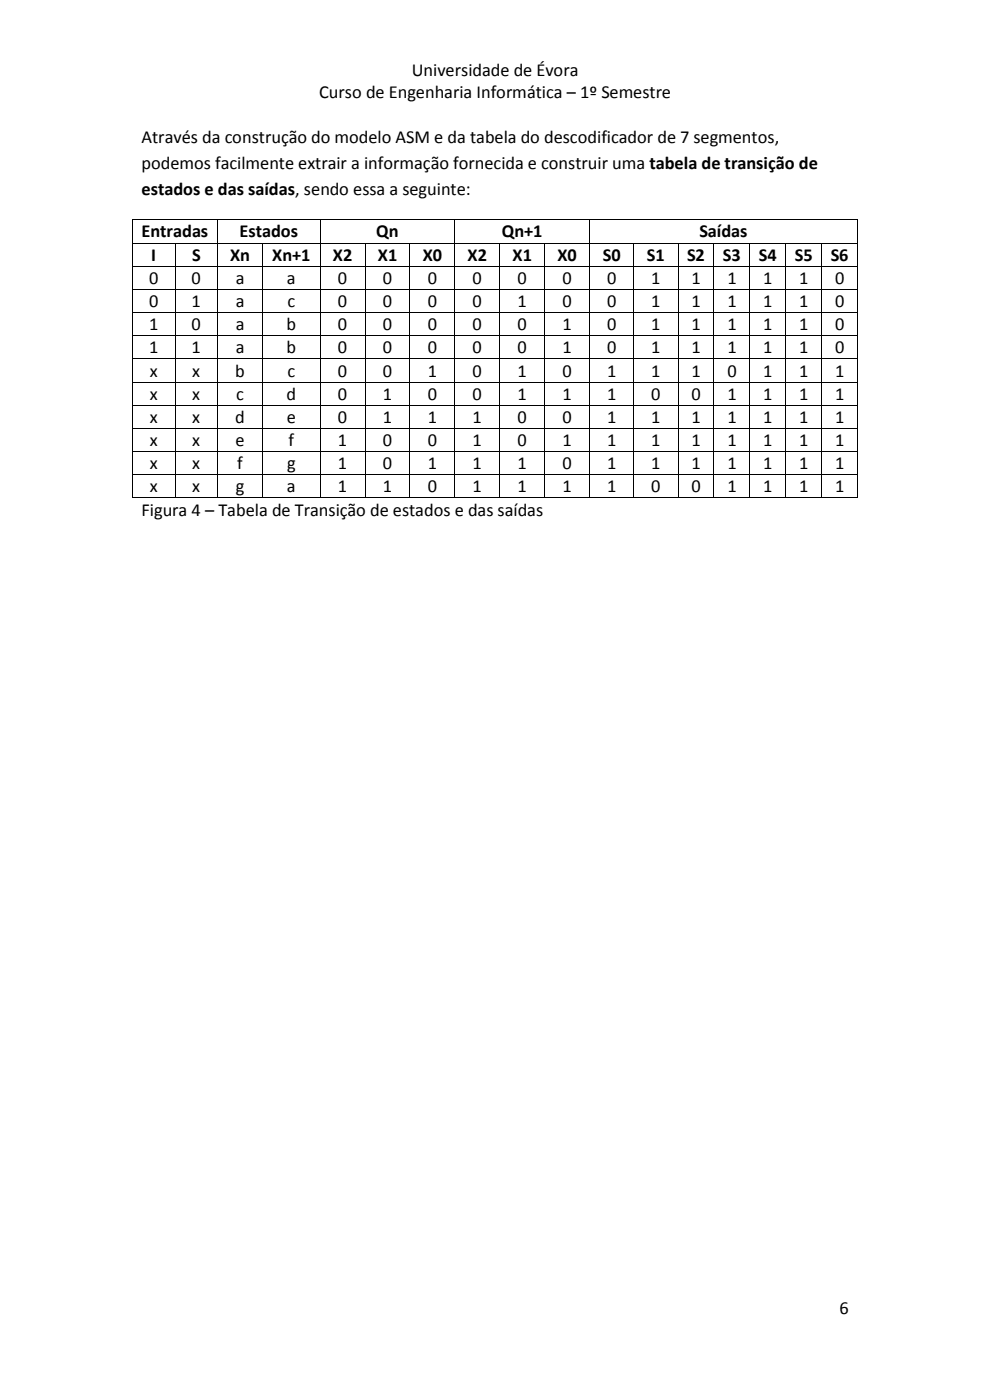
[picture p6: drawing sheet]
<svg xmlns="http://www.w3.org/2000/svg" width="210mm" height="297mm" viewBox="0 0 210 297" stroke-linecap="round" stroke-linejoin="round" font-family="sans-serif">
<defs><g id="words">
<g font-size="3.9">
<text x="87.4" y="16.1">Universidade de Évora</text>
<text x="67.7" y="20.9">Curso de Engenharia Informática – 1º Semestre</text>
<text x="30" y="30.4">Através da construção do modelo ASM e da tabela do descodificador de 7 segmentos,</text>
<text x="30" y="35.8">podemos facilmente extrair a informação fornecida e construir uma tabela de transição de</text>
<text x="30" y="41.3">estados e das saídas, sendo essa a seguinte:</text>
<text x="30" y="50.4">Entradas</text>
<text x="50.8" y="50.4">Estados</text>
<text x="79.8" y="50.4">Qn</text>
<text x="106.5" y="50.4">Qn+1</text>
<text x="148.4" y="50.4">Saídas</text>
<text x="32.1" y="55.3">I</text>
<text x="40.7" y="55.3">S</text>
<text x="48.8" y="55.3">Xn</text>
<text x="57.7" y="55.3">Xn+1</text>
<text x="70.6" y="55.3">X2</text>
<text x="80.2" y="55.3">X1</text>
<text x="89.7" y="55.3">X0</text>
<text x="99.2" y="55.3">X2</text>
<text x="108.7" y="55.3">X1</text>
<text x="118.3" y="55.3">X0</text>
<text x="127.9" y="55.3">S0</text>
<text x="137.2" y="55.3">S1</text>
<text x="145.7" y="55.3">S2</text>
<text x="153.4" y="55.3">S3</text>
<text x="161" y="55.3">S4</text>
<text x="168.6" y="55.3">S5</text>
<text x="176.2" y="55.3">S6</text>
<text x="31.6" y="60.2">0</text>
<text x="31.6" y="65.1">0</text>
<text x="40.6" y="60.2">0</text>
<text x="40.6" y="65.1">1</text>
<text x="50" y="60.2">a</text>
<text x="50" y="65.1">a</text>
<text x="60.9" y="60.2">a</text>
<text x="61" y="65.1">c</text>
<text x="71.7" y="60.2">0</text>
<text x="71.7" y="65.1">0</text>
<text x="81.2" y="60.2">0</text>
<text x="81.2" y="65.1">0</text>
<text x="90.7" y="60.2">0</text>
<text x="90.7" y="65.1">0</text>
<text x="100.3" y="60.2">0</text>
<text x="100.3" y="65.1">0</text>
<text x="109.8" y="60.2">0</text>
<text x="109.8" y="65.1">1</text>
<text x="119.3" y="60.2">0</text>
<text x="119.3" y="65.1">0</text>
<text x="128.8" y="60.2">0</text>
<text x="128.8" y="65.1">0</text>
<text x="138.2" y="60.2">1</text>
<text x="138.2" y="65.1">1</text>
<text x="146.7" y="60.2">1</text>
<text x="146.7" y="65.1">1</text>
<text x="154.3" y="60.2">1</text>
<text x="154.3" y="65.1">1</text>
<text x="161.9" y="60.2">1</text>
<text x="161.9" y="65.1">1</text>
<text x="169.5" y="60.2">1</text>
<text x="169.5" y="65.1">1</text>
<text x="177.2" y="60.2">0</text>
<text x="177.2" y="65.1">0</text>
<text x="31.6" y="70">1</text>
<text x="40.6" y="70">0</text>
<text x="50" y="70">a</text>
<text x="60.8" y="70">b</text>
<text x="71.7" y="70">0</text>
<text x="81.2" y="70">0</text>
<text x="90.7" y="70">0</text>
<text x="100.3" y="70">0</text>
<text x="109.8" y="70">0</text>
<text x="119.3" y="70">1</text>
<text x="128.8" y="70">0</text>
<text x="138.2" y="70">1</text>
<text x="146.7" y="70">1</text>
<text x="154.3" y="70">1</text>
<text x="161.9" y="70">1</text>
<text x="169.5" y="70">1</text>
<text x="177.2" y="70">0</text>
<text x="31.6" y="75">1</text>
<text x="40.6" y="75">1</text>
<text x="50" y="75">a</text>
<text x="60.8" y="75">b</text>
<text x="71.7" y="75">0</text>
<text x="81.2" y="75">0</text>
<text x="90.7" y="75">0</text>
<text x="100.3" y="75">0</text>
<text x="109.8" y="75">0</text>
<text x="119.3" y="75">1</text>
<text x="128.8" y="75">0</text>
<text x="138.2" y="75">1</text>
<text x="146.7" y="75">1</text>
<text x="154.3" y="75">1</text>
<text x="161.9" y="75">1</text>
<text x="169.5" y="75">1</text>
<text x="177.2" y="75">0</text>
<text x="31.8" y="79.9">x</text>
<text x="40.8" y="79.9">x</text>
<text x="49.9" y="79.9">b</text>
<text x="61" y="79.9">c</text>
<text x="71.7" y="79.9">0</text>
<text x="81.2" y="79.9">0</text>
<text x="90.7" y="79.9">1</text>
<text x="100.3" y="79.9">0</text>
<text x="109.8" y="79.9">1</text>
<text x="119.3" y="79.9">0</text>
<text x="128.8" y="79.9">1</text>
<text x="138.2" y="79.9">1</text>
<text x="146.7" y="79.9">1</text>
<text x="154.3" y="79.9">0</text>
<text x="161.9" y="79.9">1</text>
<text x="169.5" y="79.9">1</text>
<text x="177.2" y="79.9">1</text>
<text x="31.8" y="84.8">x</text>
<text x="31.8" y="89.7">x</text>
<text x="40.8" y="84.8">x</text>
<text x="40.8" y="89.7">x</text>
<text x="49.9" y="89.7">d</text>
<text x="50.1" y="84.8">c</text>
<text x="60.8" y="84.8">d</text>
<text x="60.8" y="89.7">e</text>
<text x="71.7" y="84.8">0</text>
<text x="71.7" y="89.7">0</text>
<text x="81.2" y="84.8">1</text>
<text x="81.2" y="89.7">1</text>
<text x="90.7" y="84.8">0</text>
<text x="90.7" y="89.7">1</text>
<text x="100.3" y="84.8">0</text>
<text x="100.3" y="89.7">1</text>
<text x="109.8" y="84.8">1</text>
<text x="109.8" y="89.7">0</text>
<text x="119.3" y="84.8">1</text>
<text x="119.3" y="89.7">0</text>
<text x="128.8" y="84.8">1</text>
<text x="128.8" y="89.7">1</text>
<text x="138.2" y="84.8">0</text>
<text x="138.2" y="89.7">1</text>
<text x="146.7" y="84.8">0</text>
<text x="146.7" y="89.7">1</text>
<text x="154.3" y="84.8">1</text>
<text x="154.3" y="89.7">1</text>
<text x="161.9" y="84.8">1</text>
<text x="161.9" y="89.7">1</text>
<text x="169.5" y="84.8">1</text>
<text x="169.5" y="89.7">1</text>
<text x="177.2" y="84.8">1</text>
<text x="177.2" y="89.7">1</text>
<text x="31.8" y="94.6">x</text>
<text x="40.8" y="94.6">x</text>
<text x="50" y="94.6">e</text>
<text x="61.2" y="94.6">f</text>
<text x="71.7" y="94.6">1</text>
<text x="81.2" y="94.6">0</text>
<text x="90.7" y="94.6">0</text>
<text x="100.3" y="94.6">1</text>
<text x="109.8" y="94.6">0</text>
<text x="119.3" y="94.6">1</text>
<text x="128.8" y="94.6">1</text>
<text x="138.2" y="94.6">1</text>
<text x="146.7" y="94.6">1</text>
<text x="154.3" y="94.6">1</text>
<text x="161.9" y="94.6">1</text>
<text x="169.5" y="94.6">1</text>
<text x="177.2" y="94.6">1</text>
<text x="31.8" y="99.5">x</text>
<text x="40.8" y="99.5">x</text>
<text x="50.3" y="99.5">f</text>
<text x="60.9" y="99.5">g</text>
<text x="71.7" y="99.5">1</text>
<text x="81.2" y="99.5">0</text>
<text x="90.7" y="99.5">1</text>
<text x="100.3" y="99.5">1</text>
<text x="109.8" y="99.5">1</text>
<text x="119.3" y="99.5">0</text>
<text x="128.8" y="99.5">1</text>
<text x="138.2" y="99.5">1</text>
<text x="146.7" y="99.5">1</text>
<text x="154.3" y="99.5">1</text>
<text x="161.9" y="99.5">1</text>
<text x="169.5" y="99.5">1</text>
<text x="177.2" y="99.5">1</text>
<text x="31.8" y="104.5">x</text>
<text x="40.8" y="104.5">x</text>
<text x="50" y="104.5">g</text>
<text x="60.9" y="104.5">a</text>
<text x="71.7" y="104.5">1</text>
<text x="81.2" y="104.5">1</text>
<text x="90.7" y="104.5">0</text>
<text x="100.3" y="104.5">1</text>
<text x="109.8" y="104.5">1</text>
<text x="119.3" y="104.5">1</text>
<text x="128.8" y="104.5">1</text>
<text x="138.2" y="104.5">0</text>
<text x="146.7" y="104.5">0</text>
<text x="154.3" y="104.5">1</text>
<text x="161.9" y="104.5">1</text>
<text x="169.5" y="104.5">1</text>
<text x="177.2" y="104.5">1</text>
<text x="30" y="109.4">Figura 4 – Tabela de Transição de estados e das saídas</text>
<text x="178.1" y="278.7">6</text>
</g>
</g></defs>
<g fill="#000">
<path d="M28 46.6h.2v.1h-.2z" fill-rule="evenodd"/>
<path d="M28 46.6h.2v.1h-.2z" fill-rule="evenodd"/>
<path d="M28 51.5h.2v.2h-.2z" fill-rule="evenodd"/>
<path d="M28 56.4h.2v.2h-.2z" fill-rule="evenodd"/>
<path d="M37 51.5h.2v.2h-.2z" fill-rule="evenodd"/>
<path d="M37 56.4h.2v.2h-.2z" fill-rule="evenodd"/>
<path d="M46.1 46.6h.1v.1h-.1z" fill-rule="evenodd"/>
<path d="M46.1 51.5h.1v.2h-.1z" fill-rule="evenodd"/>
<path d="M46.1 56.4h.1v.2h-.1z" fill-rule="evenodd"/>
<path d="M55.7 51.5h.1v.2h-.1z" fill-rule="evenodd"/>
<path d="M55.7 56.4h.1v.2h-.1z" fill-rule="evenodd"/>
<path d="M67.8 46.6h.2v.1h-.2z" fill-rule="evenodd"/>
<path d="M67.8 51.5h.2v.2h-.2z" fill-rule="evenodd"/>
<path d="M67.8 56.4h.2v.2h-.2z" fill-rule="evenodd"/>
<path d="M77.4 51.5h.1v.2h-.1z" fill-rule="evenodd"/>
<path d="M77.4 56.4h.1v.2h-.1z" fill-rule="evenodd"/>
<path d="M86.9 51.5h.2v.2h-.2z" fill-rule="evenodd"/>
<path d="M86.9 56.4h.2v.2h-.2z" fill-rule="evenodd"/>
<path d="M96.4 46.6h.2v.1h-.2z" fill-rule="evenodd"/>
<path d="M96.4 51.5h.2v.2h-.2z" fill-rule="evenodd"/>
<path d="M96.4 56.4h.2v.2h-.2z" fill-rule="evenodd"/>
<path d="M105.9 51.5h.2v.2h-.2z" fill-rule="evenodd"/>
<path d="M105.9 56.4h.2v.2h-.2z" fill-rule="evenodd"/>
<path d="M115.5 51.5h.1v.2h-.1z" fill-rule="evenodd"/>
<path d="M115.5 56.4h.1v.2h-.1z" fill-rule="evenodd"/>
<path d="M125 46.6h.2v.1h-.2z" fill-rule="evenodd"/>
<path d="M125 51.5h.2v.2h-.2z" fill-rule="evenodd"/>
<path d="M125 56.4h.2v.2h-.2z" fill-rule="evenodd"/>
<path d="M134.4 51.5h.2v.2h-.2z" fill-rule="evenodd"/>
<path d="M134.4 56.4h.2v.2h-.2z" fill-rule="evenodd"/>
<path d="M143.7 51.5h.2v.2h-.2z" fill-rule="evenodd"/>
<path d="M143.7 56.4h.2v.2h-.2z" fill-rule="evenodd"/>
<path d="M151.4 51.5h.1v.2h-.1z" fill-rule="evenodd"/>
<path d="M151.4 56.4h.1v.2h-.1z" fill-rule="evenodd"/>
<path d="M159 51.5h.2v.2h-.2z" fill-rule="evenodd"/>
<path d="M159 56.4h.2v.2h-.2z" fill-rule="evenodd"/>
<path d="M166.6 51.5h.2v.2h-.2z" fill-rule="evenodd"/>
<path d="M166.6 56.4h.2v.2h-.2z" fill-rule="evenodd"/>
<path d="M174.2 51.5h.2v.2h-.2z" fill-rule="evenodd"/>
<path d="M174.2 56.4h.2v.2h-.2z" fill-rule="evenodd"/>
<path d="M181.9 46.6h.1v.1h-.1z" fill-rule="evenodd"/>
<path d="M181.9 46.6h.1v.1h-.1z" fill-rule="evenodd"/>
<path d="M181.9 51.5h.1v.2h-.1z" fill-rule="evenodd"/>
<path d="M181.9 56.4h.1v.2h-.1z" fill-rule="evenodd"/>
<path d="M28 61.3h.2v.2h-.2z" fill-rule="evenodd"/>
<path d="M28 66.2h.2v.2h-.2z" fill-rule="evenodd"/>
<path d="M28 71.1h.2v.2h-.2z" fill-rule="evenodd"/>
<path d="M28 76h.2v.2h-.2z" fill-rule="evenodd"/>
<path d="M37 61.3h.2v.2h-.2z" fill-rule="evenodd"/>
<path d="M37 66.2h.2v.2h-.2z" fill-rule="evenodd"/>
<path d="M37 71.1h.2v.2h-.2z" fill-rule="evenodd"/>
<path d="M37 76h.2v.2h-.2z" fill-rule="evenodd"/>
<path d="M46.1 61.3h.1v.2h-.1z" fill-rule="evenodd"/>
<path d="M46.1 66.2h.1v.2h-.1z" fill-rule="evenodd"/>
<path d="M46.1 71.1h.1v.2h-.1z" fill-rule="evenodd"/>
<path d="M46.1 76h.1v.2h-.1z" fill-rule="evenodd"/>
<path d="M55.7 61.3h.1v.2h-.1z" fill-rule="evenodd"/>
<path d="M55.7 66.2h.1v.2h-.1z" fill-rule="evenodd"/>
<path d="M55.7 71.1h.1v.2h-.1z" fill-rule="evenodd"/>
<path d="M55.7 76h.1v.2h-.1z" fill-rule="evenodd"/>
<path d="M67.8 61.3h.2v.2h-.2z" fill-rule="evenodd"/>
<path d="M67.8 66.2h.2v.2h-.2z" fill-rule="evenodd"/>
<path d="M67.8 71.1h.2v.2h-.2z" fill-rule="evenodd"/>
<path d="M67.8 76h.2v.2h-.2z" fill-rule="evenodd"/>
<path d="M77.4 61.3h.1v.2h-.1z" fill-rule="evenodd"/>
<path d="M77.4 66.2h.1v.2h-.1z" fill-rule="evenodd"/>
<path d="M77.4 71.1h.1v.2h-.1z" fill-rule="evenodd"/>
<path d="M77.4 76h.1v.2h-.1z" fill-rule="evenodd"/>
<path d="M86.9 61.3h.2v.2h-.2z" fill-rule="evenodd"/>
<path d="M86.9 66.2h.2v.2h-.2z" fill-rule="evenodd"/>
<path d="M86.9 71.1h.2v.2h-.2z" fill-rule="evenodd"/>
<path d="M86.9 76h.2v.2h-.2z" fill-rule="evenodd"/>
<path d="M96.4 61.3h.2v.2h-.2z" fill-rule="evenodd"/>
<path d="M96.4 66.2h.2v.2h-.2z" fill-rule="evenodd"/>
<path d="M96.4 71.1h.2v.2h-.2z" fill-rule="evenodd"/>
<path d="M96.4 76h.2v.2h-.2z" fill-rule="evenodd"/>
<path d="M105.9 61.3h.2v.2h-.2z" fill-rule="evenodd"/>
<path d="M105.9 66.2h.2v.2h-.2z" fill-rule="evenodd"/>
<path d="M105.9 71.1h.2v.2h-.2z" fill-rule="evenodd"/>
<path d="M105.9 76h.2v.2h-.2z" fill-rule="evenodd"/>
<path d="M115.5 61.3h.1v.2h-.1z" fill-rule="evenodd"/>
<path d="M115.5 66.2h.1v.2h-.1z" fill-rule="evenodd"/>
<path d="M115.5 71.1h.1v.2h-.1z" fill-rule="evenodd"/>
<path d="M115.5 76h.1v.2h-.1z" fill-rule="evenodd"/>
<path d="M125 61.3h.2v.2h-.2z" fill-rule="evenodd"/>
<path d="M125 66.2h.2v.2h-.2z" fill-rule="evenodd"/>
<path d="M125 71.1h.2v.2h-.2z" fill-rule="evenodd"/>
<path d="M125 76h.2v.2h-.2z" fill-rule="evenodd"/>
<path d="M134.4 61.3h.2v.2h-.2z" fill-rule="evenodd"/>
<path d="M134.4 66.2h.2v.2h-.2z" fill-rule="evenodd"/>
<path d="M134.4 71.1h.2v.2h-.2z" fill-rule="evenodd"/>
<path d="M134.4 76h.2v.2h-.2z" fill-rule="evenodd"/>
<path d="M143.7 61.3h.2v.2h-.2z" fill-rule="evenodd"/>
<path d="M143.7 66.2h.2v.2h-.2z" fill-rule="evenodd"/>
<path d="M143.7 71.1h.2v.2h-.2z" fill-rule="evenodd"/>
<path d="M143.7 76h.2v.2h-.2z" fill-rule="evenodd"/>
<path d="M151.4 61.3h.1v.2h-.1z" fill-rule="evenodd"/>
<path d="M151.4 66.2h.1v.2h-.1z" fill-rule="evenodd"/>
<path d="M151.4 71.1h.1v.2h-.1z" fill-rule="evenodd"/>
<path d="M151.4 76h.1v.2h-.1z" fill-rule="evenodd"/>
<path d="M159 61.3h.2v.2h-.2z" fill-rule="evenodd"/>
<path d="M159 66.2h.2v.2h-.2z" fill-rule="evenodd"/>
<path d="M159 71.1h.2v.2h-.2z" fill-rule="evenodd"/>
<path d="M159 76h.2v.2h-.2z" fill-rule="evenodd"/>
<path d="M166.6 61.3h.2v.2h-.2z" fill-rule="evenodd"/>
<path d="M166.6 66.2h.2v.2h-.2z" fill-rule="evenodd"/>
<path d="M166.6 71.1h.2v.2h-.2z" fill-rule="evenodd"/>
<path d="M166.6 76h.2v.2h-.2z" fill-rule="evenodd"/>
<path d="M174.2 61.3h.2v.2h-.2z" fill-rule="evenodd"/>
<path d="M174.2 66.2h.2v.2h-.2z" fill-rule="evenodd"/>
<path d="M174.2 71.1h.2v.2h-.2z" fill-rule="evenodd"/>
<path d="M174.2 76h.2v.2h-.2z" fill-rule="evenodd"/>
<path d="M181.9 61.3h.1v.2h-.1z" fill-rule="evenodd"/>
<path d="M181.9 66.2h.1v.2h-.1z" fill-rule="evenodd"/>
<path d="M181.9 71.1h.1v.2h-.1z" fill-rule="evenodd"/>
<path d="M181.9 76h.1v.2h-.1z" fill-rule="evenodd"/>
<path d="M28 81h.2v.2h-.2z" fill-rule="evenodd"/>
<path d="M28 85.9h.2v.2h-.2z" fill-rule="evenodd"/>
<path d="M28 90.8h.2v.2h-.2z" fill-rule="evenodd"/>
<path d="M28 95.7h.2v.2h-.2z" fill-rule="evenodd"/>
<path d="M37 81h.2v.2h-.2z" fill-rule="evenodd"/>
<path d="M37 85.9h.2v.2h-.2z" fill-rule="evenodd"/>
<path d="M37 90.8h.2v.2h-.2z" fill-rule="evenodd"/>
<path d="M37 95.7h.2v.2h-.2z" fill-rule="evenodd"/>
<path d="M46.1 81h.1v.2h-.1z" fill-rule="evenodd"/>
<path d="M46.1 85.9h.1v.2h-.1z" fill-rule="evenodd"/>
<path d="M46.1 90.8h.1v.2h-.1z" fill-rule="evenodd"/>
<path d="M46.1 95.7h.1v.2h-.1z" fill-rule="evenodd"/>
<path d="M55.7 81h.1v.2h-.1z" fill-rule="evenodd"/>
<path d="M55.7 85.9h.1v.2h-.1z" fill-rule="evenodd"/>
<path d="M55.7 90.8h.1v.2h-.1z" fill-rule="evenodd"/>
<path d="M55.7 95.7h.1v.2h-.1z" fill-rule="evenodd"/>
<path d="M67.8 81h.2v.2h-.2z" fill-rule="evenodd"/>
<path d="M67.8 85.9h.2v.2h-.2z" fill-rule="evenodd"/>
<path d="M67.8 90.8h.2v.2h-.2z" fill-rule="evenodd"/>
<path d="M67.8 95.7h.2v.2h-.2z" fill-rule="evenodd"/>
<path d="M77.4 81h.1v.2h-.1z" fill-rule="evenodd"/>
<path d="M77.4 85.9h.1v.2h-.1z" fill-rule="evenodd"/>
<path d="M77.4 90.8h.1v.2h-.1z" fill-rule="evenodd"/>
<path d="M77.4 95.7h.1v.2h-.1z" fill-rule="evenodd"/>
<path d="M86.9 81h.2v.2h-.2z" fill-rule="evenodd"/>
<path d="M86.9 85.9h.2v.2h-.2z" fill-rule="evenodd"/>
<path d="M86.9 90.8h.2v.2h-.2z" fill-rule="evenodd"/>
<path d="M86.9 95.7h.2v.2h-.2z" fill-rule="evenodd"/>
<path d="M96.4 81h.2v.2h-.2z" fill-rule="evenodd"/>
<path d="M96.4 85.9h.2v.2h-.2z" fill-rule="evenodd"/>
<path d="M96.4 90.8h.2v.2h-.2z" fill-rule="evenodd"/>
<path d="M96.4 95.7h.2v.2h-.2z" fill-rule="evenodd"/>
<path d="M105.9 81h.2v.2h-.2z" fill-rule="evenodd"/>
<path d="M105.9 85.9h.2v.2h-.2z" fill-rule="evenodd"/>
<path d="M105.9 90.8h.2v.2h-.2z" fill-rule="evenodd"/>
<path d="M105.9 95.7h.2v.2h-.2z" fill-rule="evenodd"/>
<path d="M115.5 81h.1v.2h-.1z" fill-rule="evenodd"/>
<path d="M115.5 85.9h.1v.2h-.1z" fill-rule="evenodd"/>
<path d="M115.5 90.8h.1v.2h-.1z" fill-rule="evenodd"/>
<path d="M115.5 95.7h.1v.2h-.1z" fill-rule="evenodd"/>
<path d="M125 81h.2v.2h-.2z" fill-rule="evenodd"/>
<path d="M125 85.9h.2v.2h-.2z" fill-rule="evenodd"/>
<path d="M125 90.8h.2v.2h-.2z" fill-rule="evenodd"/>
<path d="M125 95.7h.2v.2h-.2z" fill-rule="evenodd"/>
<path d="M134.4 81h.2v.2h-.2z" fill-rule="evenodd"/>
<path d="M134.4 85.9h.2v.2h-.2z" fill-rule="evenodd"/>
<path d="M134.4 90.8h.2v.2h-.2z" fill-rule="evenodd"/>
<path d="M134.4 95.7h.2v.2h-.2z" fill-rule="evenodd"/>
<path d="M143.7 81h.2v.2h-.2z" fill-rule="evenodd"/>
<path d="M143.7 85.9h.2v.2h-.2z" fill-rule="evenodd"/>
<path d="M143.7 90.8h.2v.2h-.2z" fill-rule="evenodd"/>
<path d="M143.7 95.7h.2v.2h-.2z" fill-rule="evenodd"/>
<path d="M151.4 81h.1v.2h-.1z" fill-rule="evenodd"/>
<path d="M151.4 85.9h.1v.2h-.1z" fill-rule="evenodd"/>
<path d="M151.4 90.8h.1v.2h-.1z" fill-rule="evenodd"/>
<path d="M151.4 95.7h.1v.2h-.1z" fill-rule="evenodd"/>
<path d="M159 81h.2v.2h-.2z" fill-rule="evenodd"/>
<path d="M159 85.9h.2v.2h-.2z" fill-rule="evenodd"/>
<path d="M159 90.8h.2v.2h-.2z" fill-rule="evenodd"/>
<path d="M159 95.7h.2v.2h-.2z" fill-rule="evenodd"/>
<path d="M166.6 81h.2v.2h-.2z" fill-rule="evenodd"/>
<path d="M166.6 85.9h.2v.2h-.2z" fill-rule="evenodd"/>
<path d="M166.6 90.8h.2v.2h-.2z" fill-rule="evenodd"/>
<path d="M166.6 95.7h.2v.2h-.2z" fill-rule="evenodd"/>
<path d="M174.2 81h.2v.2h-.2z" fill-rule="evenodd"/>
<path d="M174.2 85.9h.2v.2h-.2z" fill-rule="evenodd"/>
<path d="M174.2 90.8h.2v.2h-.2z" fill-rule="evenodd"/>
<path d="M174.2 95.7h.2v.2h-.2z" fill-rule="evenodd"/>
<path d="M181.9 81h.1v.2h-.1z" fill-rule="evenodd"/>
<path d="M181.9 85.9h.1v.2h-.1z" fill-rule="evenodd"/>
<path d="M181.9 90.8h.1v.2h-.1z" fill-rule="evenodd"/>
<path d="M181.9 95.7h.1v.2h-.1z" fill-rule="evenodd"/>
<path d="M28 100.6h.2v.2h-.2z" fill-rule="evenodd"/>
<path d="M28 105.6h.2v.1h-.2z" fill-rule="evenodd"/>
<path d="M28 105.6h.2v.1h-.2z" fill-rule="evenodd"/>
<path d="M37 100.6h.2v.2h-.2z" fill-rule="evenodd"/>
<path d="M37 105.6h.2v.1h-.2z" fill-rule="evenodd"/>
<path d="M46.1 100.6h.1v.2h-.1z" fill-rule="evenodd"/>
<path d="M46.1 105.6h.1v.1h-.1z" fill-rule="evenodd"/>
<path d="M55.7 100.6h.1v.2h-.1z" fill-rule="evenodd"/>
<path d="M55.7 105.6h.1v.1h-.1z" fill-rule="evenodd"/>
<path d="M67.8 100.6h.2v.2h-.2z" fill-rule="evenodd"/>
<path d="M67.8 105.6h.2v.1h-.2z" fill-rule="evenodd"/>
<path d="M77.4 100.6h.1v.2h-.1z" fill-rule="evenodd"/>
<path d="M77.4 105.6h.1v.1h-.1z" fill-rule="evenodd"/>
<path d="M86.9 100.6h.2v.2h-.2z" fill-rule="evenodd"/>
<path d="M86.9 105.6h.2v.1h-.2z" fill-rule="evenodd"/>
<path d="M96.4 100.6h.2v.2h-.2z" fill-rule="evenodd"/>
<path d="M96.4 105.6h.2v.1h-.2z" fill-rule="evenodd"/>
<path d="M105.9 100.6h.2v.2h-.2z" fill-rule="evenodd"/>
<path d="M105.9 105.6h.2v.1h-.2z" fill-rule="evenodd"/>
<path d="M115.5 100.6h.1v.2h-.1z" fill-rule="evenodd"/>
<path d="M115.5 105.6h.1v.1h-.1z" fill-rule="evenodd"/>
<path d="M125 100.6h.2v.2h-.2z" fill-rule="evenodd"/>
<path d="M125 105.6h.2v.1h-.2z" fill-rule="evenodd"/>
<path d="M134.4 100.6h.2v.2h-.2z" fill-rule="evenodd"/>
<path d="M134.4 105.6h.2v.1h-.2z" fill-rule="evenodd"/>
<path d="M143.7 100.6h.2v.2h-.2z" fill-rule="evenodd"/>
<path d="M143.7 105.6h.2v.1h-.2z" fill-rule="evenodd"/>
<path d="M151.4 100.6h.1v.2h-.1z" fill-rule="evenodd"/>
<path d="M151.4 105.6h.1v.1h-.1z" fill-rule="evenodd"/>
<path d="M159 100.6h.2v.2h-.2z" fill-rule="evenodd"/>
<path d="M159 105.6h.2v.1h-.2z" fill-rule="evenodd"/>
<path d="M166.6 100.6h.2v.2h-.2z" fill-rule="evenodd"/>
<path d="M166.6 105.6h.2v.1h-.2z" fill-rule="evenodd"/>
<path d="M174.2 100.6h.2v.2h-.2z" fill-rule="evenodd"/>
<path d="M174.2 105.6h.2v.1h-.2z" fill-rule="evenodd"/>
<path d="M181.9 100.6h.1v.2h-.1z" fill-rule="evenodd"/>
<path d="M181.9 105.6h.1v.1h-.1z" fill-rule="evenodd"/>
<path d="M181.9 105.6h.1v.1h-.1z" fill-rule="evenodd"/>
</g>
<g fill="none" stroke="#000" stroke-width=".21">
<path d="M28.1 46.7v4.8M28.1 51.7v4.7M28.1 56.6v4.7M28.2 46.7h17.9M28.2 51.6h8.9M28.2 56.5h8.9M37.1 51.7v4.7M37.1 56.6v4.7M37.2 51.6h8.9M37.2 56.5h8.9M46.2 46.7v4.8M46.2 51.7v4.7"/>
<path d="M46.2 56.6v4.7M46.2 46.7h21.6M46.2 51.6h9.5M46.2 56.5h9.5M55.8 51.7v4.7M55.8 56.6v4.7M55.8 51.6h12M55.8 56.5h12M67.9 46.7v4.8M67.9 51.7v4.7M67.9 56.6v4.7M68 46.7h28.4"/>
<path d="M68 51.6h9.4M68 56.5h9.4M77.4 51.7v4.7M77.4 56.6v4.7M77.5 51.6h9.4M77.5 56.5h9.4M87 51.7v4.7M87 56.6v4.7M87.1 51.6h9.3M87.1 56.5h9.3M96.5 46.7v4.8M96.5 51.7v4.7"/>
<path d="M96.5 56.6v4.7M96.6 46.7h28.4M96.6 51.6h9.3M96.6 56.5h9.3M106 51.7v4.7M106 56.6v4.7M106.1 51.6h9.4M106.1 56.5h9.4M115.6 51.7v4.7M115.6 56.6v4.7M115.6 51.6h9.4M115.6 56.5h9.4"/>
<path d="M125.1 46.7v4.8M125.1 51.7v4.7M125.1 56.6v4.7M125.2 46.7h56.7M125.2 51.6h9.2M125.2 56.5h9.2M134.5 51.7v4.7M134.5 56.6v4.7M134.6 51.6h9.1M134.6 56.5h9.1M143.8 51.7v4.7M143.8 56.6v4.7"/>
<path d="M143.9 51.6h7.5M143.9 56.5h7.5M151.5 51.7v4.7M151.5 56.6v4.7M151.5 51.6h7.5M151.5 56.5h7.5M159.1 51.7v4.7M159.1 56.6v4.7M159.2 51.6h7.4M159.2 56.5h7.4M166.7 51.7v4.7M166.7 56.6v4.7"/>
<path d="M166.8 51.6h7.4M166.8 56.5h7.4M174.3 51.7v4.7M174.3 56.6v4.7M174.4 51.6h7.5M174.4 56.5h7.5M181.9 46.7v4.8M181.9 51.7v4.7M181.9 56.6v4.7M28.1 61.5v4.7M28.1 66.4v4.7M28.1 71.3v4.7"/>
<path d="M28.1 76.2v4.8M28.2 61.4h8.9M28.2 66.3h8.9M28.2 71.2h8.9M28.2 76.1h8.9M37.1 61.5v4.7M37.1 66.4v4.7M37.1 71.3v4.7M37.1 76.2v4.8M37.2 61.4h8.9M37.2 66.3h8.9M37.2 71.2h8.9"/>
<path d="M37.2 76.1h8.9M46.2 61.5v4.7M46.2 66.4v4.7M46.2 71.3v4.7M46.2 76.2v4.8M46.2 61.4h9.5M46.2 66.3h9.5M46.2 71.2h9.5M46.2 76.1h9.5M55.8 61.5v4.7M55.8 66.4v4.7M55.8 71.3v4.7"/>
<path d="M55.8 76.2v4.8M55.8 61.4h12M55.8 66.3h12M55.8 71.2h12M55.8 76.1h12M67.9 61.5v4.7M67.9 66.4v4.7M67.9 71.3v4.7M67.9 76.2v4.8M68 61.4h9.4M68 66.3h9.4M68 71.2h9.4"/>
<path d="M68 76.1h9.4M77.4 61.5v4.7M77.4 66.4v4.7M77.4 71.3v4.7M77.4 76.2v4.8M77.5 61.4h9.4M77.5 66.3h9.4M77.5 71.2h9.4M77.5 76.1h9.4M87 61.5v4.7M87 66.4v4.7M87 71.3v4.7"/>
<path d="M87 76.2v4.8M87.1 61.4h9.3M87.1 66.3h9.3M87.1 71.2h9.3M87.1 76.1h9.3M96.5 61.5v4.7M96.5 66.4v4.7M96.5 71.3v4.7M96.5 76.2v4.8M96.6 61.4h9.3M96.6 66.3h9.3M96.6 71.2h9.3"/>
<path d="M96.6 76.1h9.3M106 61.5v4.7M106 66.4v4.7M106 71.3v4.7M106 76.2v4.8M106.1 61.4h9.4M106.1 66.3h9.4M106.1 71.2h9.4M106.1 76.1h9.4M115.6 61.5v4.7M115.6 66.4v4.7M115.6 71.3v4.7"/>
<path d="M115.6 76.2v4.8M115.6 61.4h9.4M115.6 66.3h9.4M115.6 71.2h9.4M115.6 76.1h9.4M125.1 61.5v4.7M125.1 66.4v4.7M125.1 71.3v4.7M125.1 76.2v4.8M125.2 61.4h9.2M125.2 66.3h9.2M125.2 71.2h9.2"/>
<path d="M125.2 76.1h9.2M134.5 61.5v4.7M134.5 66.4v4.7M134.5 71.3v4.7M134.5 76.2v4.8M134.6 61.4h9.1M134.6 66.3h9.1M134.6 71.2h9.1M134.6 76.1h9.1M143.8 61.5v4.7M143.8 66.4v4.7M143.8 71.3v4.7"/>
<path d="M143.8 76.2v4.8M143.9 61.4h7.5M143.9 66.3h7.5M143.9 71.2h7.5M143.9 76.1h7.5M151.5 61.5v4.7M151.5 66.4v4.7M151.5 71.3v4.7M151.5 76.2v4.8M151.5 61.4h7.5M151.5 66.3h7.5M151.5 71.2h7.5"/>
<path d="M151.5 76.1h7.5M159.1 61.5v4.7M159.1 66.4v4.7M159.1 71.3v4.7M159.1 76.2v4.8M159.2 61.4h7.4M159.2 66.3h7.4M159.2 71.2h7.4M159.2 76.1h7.4M166.7 61.5v4.7M166.7 66.4v4.7M166.7 71.3v4.7"/>
<path d="M166.7 76.2v4.8M166.8 61.4h7.4M166.8 66.3h7.4M166.8 71.2h7.4M166.8 76.1h7.4M174.3 61.5v4.7M174.3 66.4v4.7M174.3 71.3v4.7M174.3 76.2v4.8M174.4 61.4h7.5M174.4 66.3h7.5M174.4 71.2h7.5"/>
<path d="M174.4 76.1h7.5M181.9 61.5v4.7M181.9 66.4v4.7M181.9 71.3v4.7M181.9 76.2v4.8M28.1 81.2v4.7M28.1 86.1v4.7M28.1 91v4.7M28.1 95.9v4.7M28.2 81.1h8.9M28.2 86h8.9M28.2 90.9h8.9"/>
<path d="M28.2 95.8h8.9M37.1 81.2v4.7M37.1 86.1v4.7M37.1 91v4.7M37.1 95.9v4.7M37.2 81.1h8.9M37.2 86h8.9M37.2 90.9h8.9M37.2 95.8h8.9M46.2 81.2v4.7M46.2 86.1v4.7M46.2 91v4.7"/>
<path d="M46.2 95.9v4.7M46.2 81.1h9.5M46.2 86h9.5M46.2 90.9h9.5M46.2 95.8h9.5M55.8 81.2v4.7M55.8 86.1v4.7M55.8 91v4.7M55.8 95.9v4.7M55.8 81.1h12M55.8 86h12M55.8 90.9h12"/>
<path d="M55.8 95.8h12M67.9 81.2v4.7M67.9 86.1v4.7M67.9 91v4.7M67.9 95.9v4.7M68 81.1h9.4M68 86h9.4M68 90.9h9.4M68 95.8h9.4M77.4 81.2v4.7M77.4 86.1v4.7M77.4 91v4.7"/>
<path d="M77.4 95.9v4.7M77.5 81.1h9.4M77.5 86h9.4M77.5 90.9h9.4M77.5 95.8h9.4M87 81.2v4.7M87 86.1v4.7M87 91v4.7M87 95.9v4.7M87.1 81.1h9.3M87.1 86h9.3M87.1 90.9h9.3"/>
<path d="M87.1 95.8h9.3M96.5 81.2v4.7M96.5 86.1v4.7M96.5 91v4.7M96.5 95.9v4.7M96.6 81.1h9.3M96.6 86h9.3M96.6 90.9h9.3M96.6 95.8h9.3M106 81.2v4.7M106 86.1v4.7M106 91v4.7"/>
<path d="M106 95.9v4.7M106.1 81.1h9.4M106.1 86h9.4M106.1 90.9h9.4M106.1 95.8h9.4M115.6 81.2v4.7M115.6 86.1v4.7M115.6 91v4.7M115.6 95.9v4.7M115.6 81.1h9.4M115.6 86h9.4M115.6 90.9h9.4"/>
<path d="M115.6 95.8h9.4M125.1 81.2v4.7M125.1 86.1v4.7M125.1 91v4.7M125.1 95.9v4.7M125.2 81.1h9.2M125.2 86h9.2M125.2 90.9h9.2M125.2 95.8h9.2M134.5 81.2v4.7M134.5 86.1v4.7M134.5 91v4.7"/>
<path d="M134.5 95.9v4.7M134.6 81.1h9.1M134.6 86h9.1M134.6 90.9h9.1M134.6 95.8h9.1M143.8 81.2v4.7M143.8 86.1v4.7M143.8 91v4.7M143.8 95.9v4.7M143.9 81.1h7.5M143.9 86h7.5M143.9 90.9h7.5"/>
<path d="M143.9 95.8h7.5M151.5 81.2v4.7M151.5 86.1v4.7M151.5 91v4.7M151.5 95.9v4.7M151.5 81.1h7.5M151.5 86h7.5M151.5 90.9h7.5M151.5 95.8h7.5M159.1 81.2v4.7M159.1 86.1v4.7M159.1 91v4.7"/>
<path d="M159.1 95.9v4.7M159.2 81.1h7.4M159.2 86h7.4M159.2 90.9h7.4M159.2 95.8h7.4M166.7 81.2v4.7M166.7 86.1v4.7M166.7 91v4.7M166.7 95.9v4.7M166.8 81.1h7.4M166.8 86h7.4M166.8 90.9h7.4"/>
<path d="M166.8 95.8h7.4M174.3 81.2v4.7M174.3 86.1v4.7M174.3 91v4.7M174.3 95.9v4.7M174.4 81.1h7.5M174.4 86h7.5M174.4 90.9h7.5M174.4 95.8h7.5M181.9 81.2v4.7M181.9 86.1v4.7M181.9 91v4.7"/>
<path d="M181.9 95.9v4.7M28.1 100.8v4.8M28.2 100.7h8.9M28.2 105.6h8.9M37.1 100.8v4.8M37.2 100.7h8.9M37.2 105.6h8.9M46.2 100.8v4.8M46.2 100.7h9.5M46.2 105.6h9.5M55.8 100.8v4.8M55.8 100.7h12"/>
<path d="M55.8 105.6h12M67.9 100.8v4.8M68 100.7h9.4M68 105.6h9.4M77.4 100.8v4.8M77.5 100.7h9.4M77.5 105.6h9.4M87 100.8v4.8M87.1 100.7h9.3M87.1 105.6h9.3M96.5 100.8v4.8M96.6 100.7h9.3"/>
<path d="M96.6 105.6h9.3M106 100.8v4.8M106.1 100.7h9.4M106.1 105.6h9.4M115.6 100.8v4.8M115.6 100.7h9.4M115.6 105.6h9.4M125.1 100.8v4.8M125.2 100.7h9.2M125.2 105.6h9.2M134.5 100.8v4.8M134.6 100.7h9.1"/>
<path d="M134.6 105.6h9.1M143.8 100.8v4.8M143.9 100.7h7.5M143.9 105.6h7.5M151.5 100.8v4.8M151.5 100.7h7.5M151.5 105.6h7.5M159.1 100.8v4.8M159.2 100.7h7.4M159.2 105.6h7.4M166.7 100.8v4.8M166.8 100.7h7.4"/>
<path d="M166.8 105.6h7.4M174.3 100.8v4.8M174.4 100.7h7.5M174.4 105.6h7.5M181.9 100.8v4.8"/>
</g>
<use href="#words"/>
</svg>
